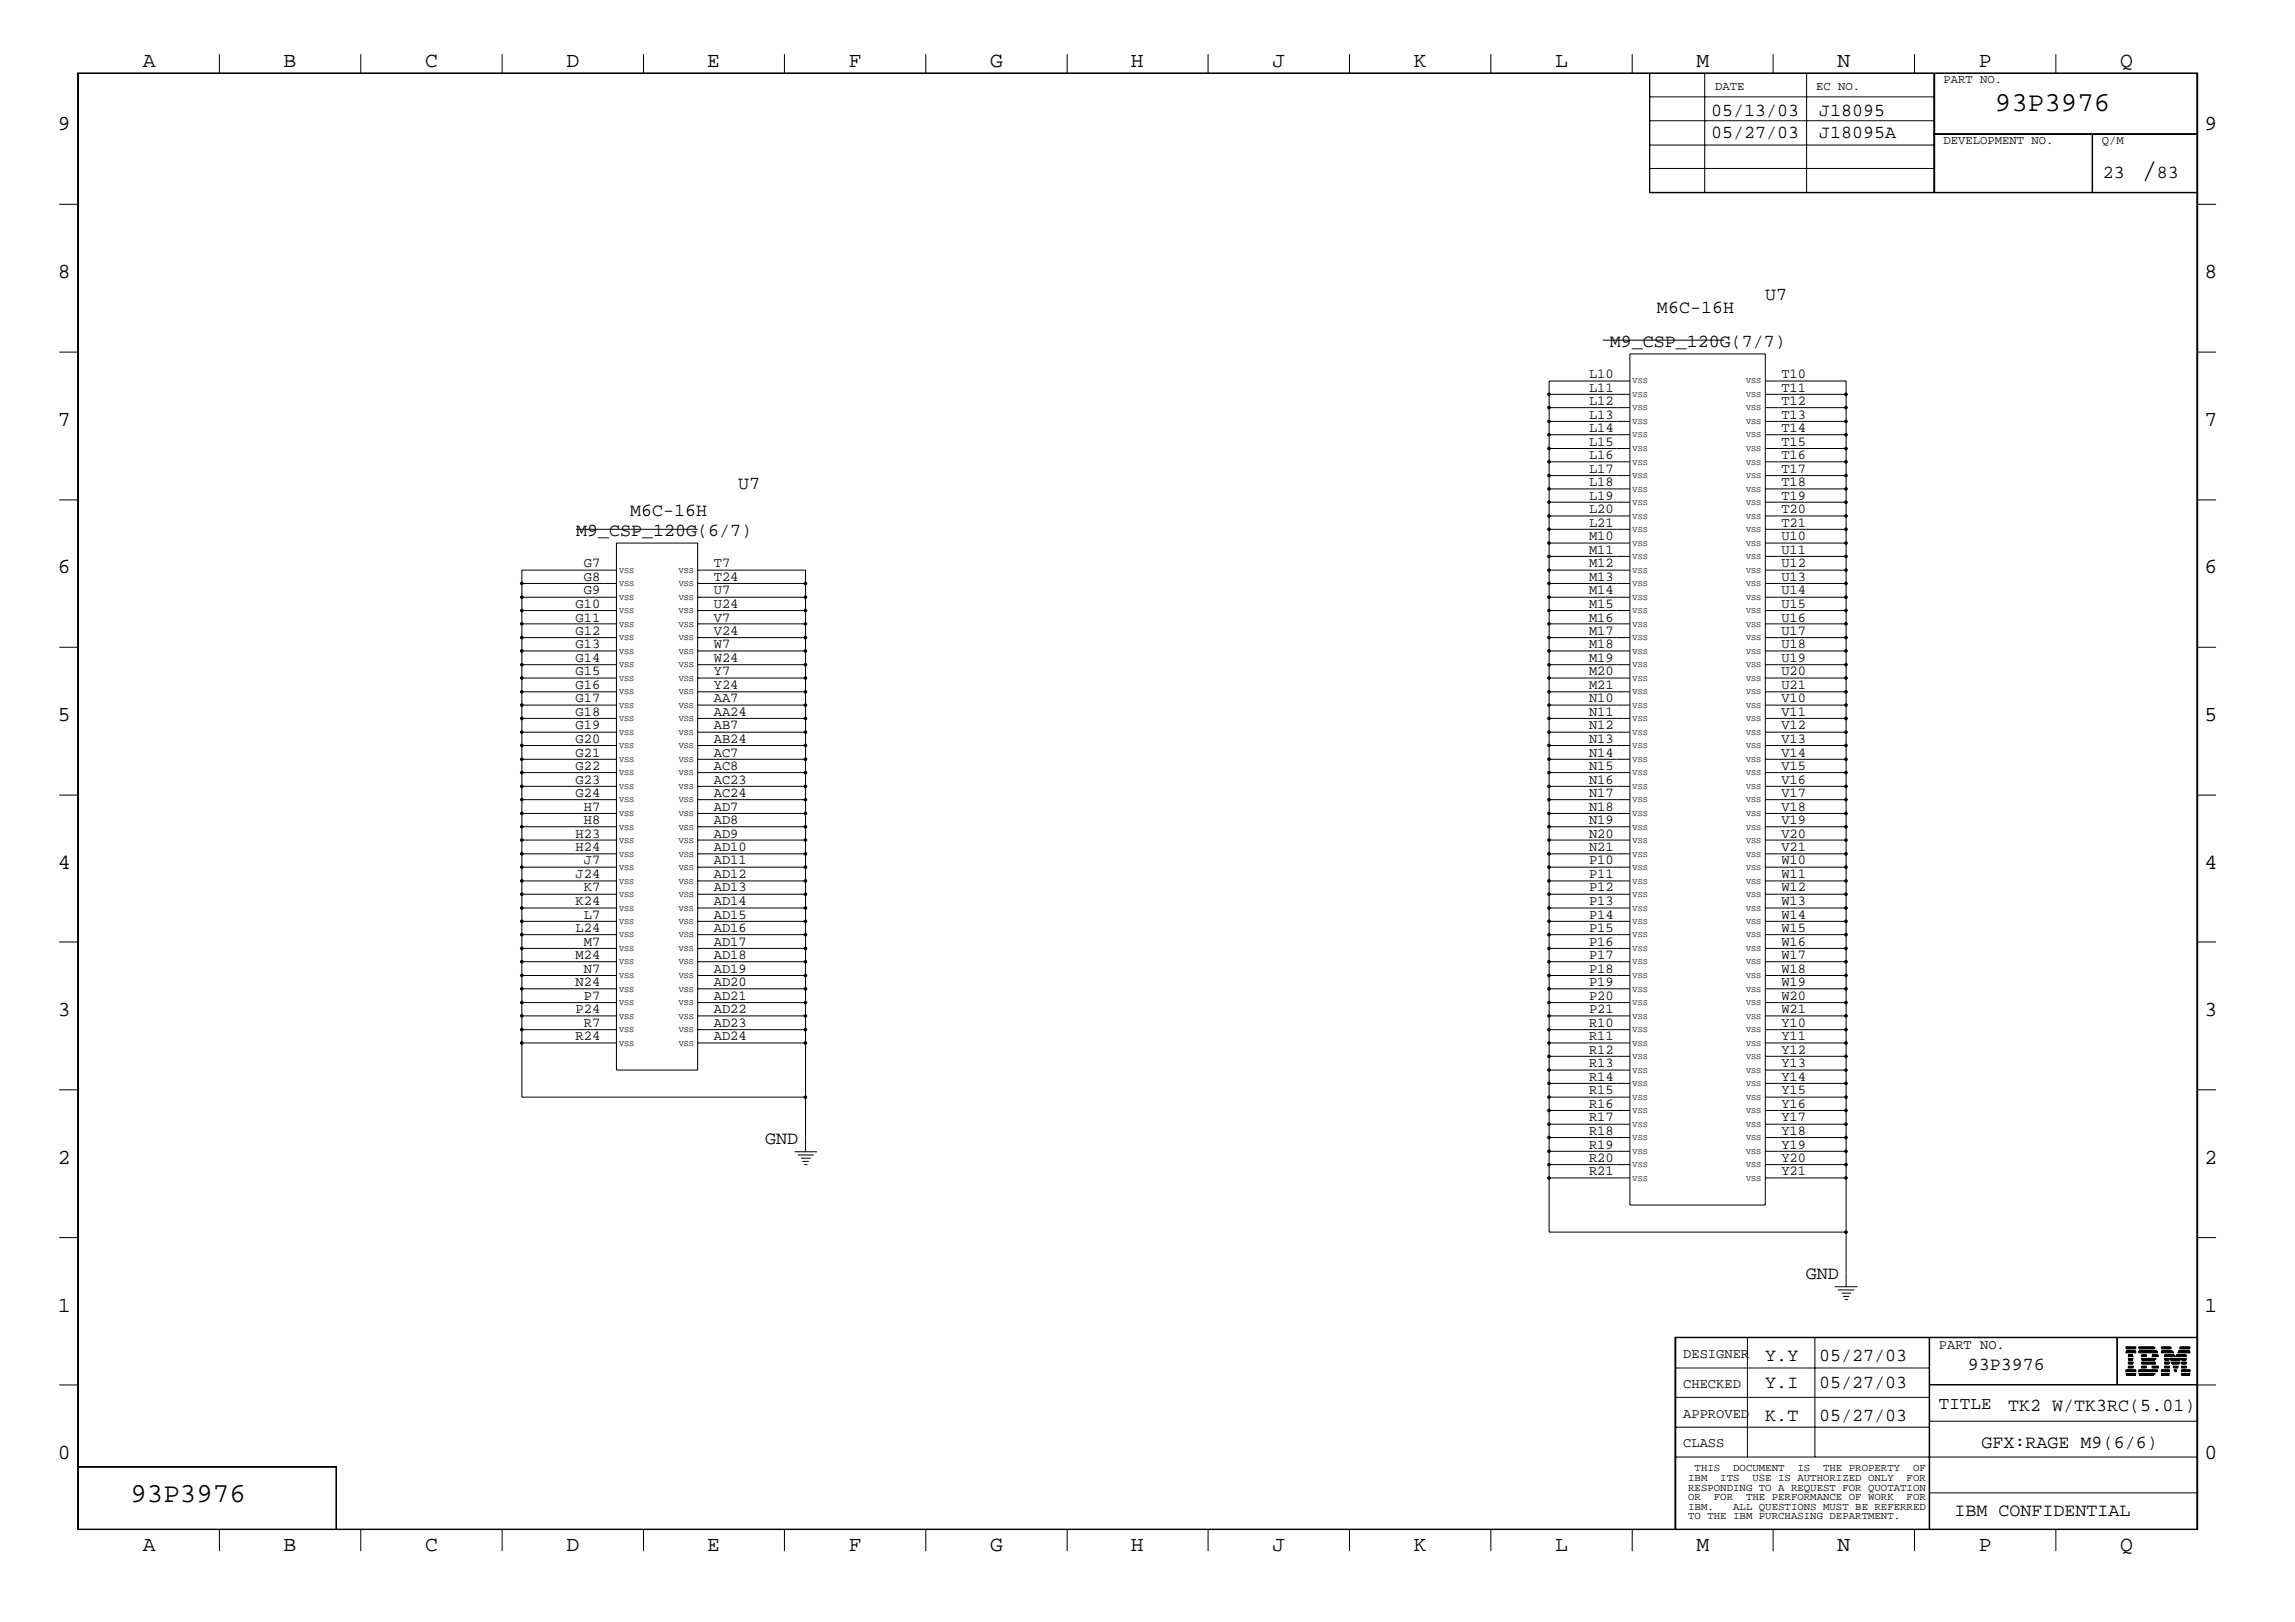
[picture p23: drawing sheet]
<svg xmlns="http://www.w3.org/2000/svg" width="423mm" height="299mm" viewBox="0 0 423 299" stroke-linecap="round" stroke-linejoin="round" font-family="sans-serif">
<defs><g id="words">
<text font-size="5.2" x="395" y="32.9">/</text>
<g font-size="5.1">
<text x="368" y="20.4">93P3976</text>
<text x="24" y="277.1">93P3976</text>
</g>
<g font-size="4">
<text x="26.3" y="12.4">A</text>
<text x="52.3" y="12.4">B</text>
<text x="78.4" y="12.4">C</text>
<text x="104.5" y="12.4">D</text>
<text x="130.5" y="12.4">E</text>
<text x="156.5" y="12.4">F</text>
<text x="182.6" y="12.4">G</text>
<text x="208.6" y="12.4">H</text>
<text x="234.7" y="12.4">J</text>
<text x="260.8" y="12.4">K</text>
<text x="286.9" y="12.4">L</text>
<text x="312.9" y="12.4">M</text>
<text x="338.9" y="12.4">N</text>
<text x="365" y="12.4">P</text>
<text x="391.1" y="12.4">Q</text>
<text x="10.7" y="24">9</text>
<text x="406.7" y="24">9</text>
<text x="10.7" y="51.3">8</text>
<text x="406.7" y="51.3">8</text>
<text x="10.7" y="78.5">7</text>
<text x="406.7" y="78.5">7</text>
<text x="10.7" y="105.7">6</text>
<text x="406.7" y="105.7">6</text>
<text x="10.7" y="133">5</text>
<text x="406.7" y="133">5</text>
<text x="10.7" y="160.2">4</text>
<text x="406.7" y="160.2">4</text>
<text x="10.7" y="187.4">3</text>
<text x="406.7" y="187.4">3</text>
<text x="10.7" y="214.6">2</text>
<text x="406.7" y="214.6">2</text>
<text x="10.7" y="241.9">1</text>
<text x="406.7" y="241.9">1</text>
<text x="10.7" y="269.1">0</text>
<text x="406.7" y="269.1">0</text>
<text x="26.3" y="286.1">A</text>
<text x="52.3" y="286.1">B</text>
<text x="78.4" y="286.1">C</text>
<text x="104.5" y="286.1">D</text>
<text x="130.5" y="286.1">E</text>
<text x="156.5" y="286.1">F</text>
<text x="182.6" y="286.1">G</text>
<text x="208.6" y="286.1">H</text>
<text x="234.7" y="286.1">J</text>
<text x="260.8" y="286.1">K</text>
<text x="286.9" y="286.1">L</text>
<text x="312.9" y="286.1">M</text>
<text x="338.9" y="286.1">N</text>
<text x="365" y="286.1">P</text>
<text x="391.1" y="286.1">Q</text>
</g>
<g font-size="3.4">
<text x="315.6" y="21.4">05/13/03</text>
<text x="335.5" y="21.4">J18095</text>
<text x="315.6" y="25.4">05/27/03</text>
<text x="335.5" y="25.4">J18095A</text>
<text x="387.9" y="32.9">23</text>
<text x="397.8" y="32.9">83</text>
<text x="305.6" y="57.7">M6C-16H</text>
<text x="325.6" y="55.3">U7</text>
<text x="296.9" y="64">M9_CSP_120G(7/7)</text>
<text x="116.2" y="95.2">M6C-16H</text>
<text x="136.1" y="90.2">U7</text>
<text x="106.3" y="98.9">M9_CSP_120G(6/7)</text>
<text x="141.1" y="211.1">GND</text>
<text x="333.1" y="236">GND</text>
<text x="325.6" y="251">Y.Y</text>
<text x="335.5" y="251">05/27/03</text>
<text x="325.6" y="255.9">Y.I</text>
<text x="335.5" y="255.9">05/27/03</text>
<text x="363" y="252.6">93P3976</text>
<text x="325.6" y="262.1">K.T</text>
<text x="335.5" y="262.1">05/27/03</text>
<text x="370.4" y="260.2">TK2 W/TK3RC(5.01)</text>
<text x="365.5" y="267.1">GFX:RAGE M9(6/6)</text>
<text x="360.5" y="279.6">IBM CONFIDENTIAL</text>
</g>
<text font-size="3.2" x="357.6" y="259.9">TITLE</text>
<g font-size="2.5">
<text x="293.1" y="69.8">L10</text>
<text x="328.6" y="69.8">T10</text>
<text x="293.1" y="72.2">L11</text>
<text x="293.1" y="74.8">L12</text>
<text x="293.1" y="77.2">L13</text>
<text x="328.6" y="77.2">T13</text>
<text x="328.6" y="72.2">T11</text>
<text x="328.6" y="74.8">T12</text>
<text x="293.1" y="79.7">L14</text>
<text x="293.1" y="82.2">L15</text>
<text x="328.6" y="79.7">T14</text>
<text x="328.6" y="82.2">T15</text>
<text x="293.1" y="84.7">L16</text>
<text x="293.1" y="87.2">L17</text>
<text x="293.1" y="89.7">L18</text>
<text x="328.6" y="87.2">T17</text>
<text x="328.6" y="84.7">T16</text>
<text x="328.6" y="89.7">T18</text>
<text x="293.1" y="94.7">L20</text>
<text x="293.1" y="92.2">L19</text>
<text x="328.6" y="92.2">T19</text>
<text x="328.6" y="94.7">T20</text>
<text x="293.1" y="97.1">L21</text>
<text x="293.1" y="99.7">M10</text>
<text x="328.6" y="97.1">T21</text>
<text x="328.6" y="99.7">U10</text>
<text x="107.7" y="104.6">G7</text>
<text x="107.7" y="107.1">G8</text>
<text x="131.7" y="107.1">T24</text>
<text x="131.7" y="104.6">T7</text>
<text x="293.1" y="102.1">M11</text>
<text x="293.1" y="104.6">M12</text>
<text x="293.1" y="107.1">M13</text>
<text x="328.6" y="107.1">U13</text>
<text x="328.6" y="102.1">U11</text>
<text x="328.6" y="104.6">U12</text>
<text x="106.2" y="112.1">G10</text>
<text x="107.7" y="109.6">G9</text>
<text x="131.7" y="112.1">U24</text>
<text x="131.7" y="109.6">U7</text>
<text x="293.1" y="109.6">M14</text>
<text x="293.1" y="112.1">M15</text>
<text x="328.6" y="112.1">U15</text>
<text x="328.6" y="109.6">U14</text>
<text x="106.2" y="117.1">G12</text>
<text x="106.2" y="119.5">G13</text>
<text x="106.2" y="114.6">G11</text>
<text x="131.7" y="117.1">V24</text>
<text x="131.7" y="114.6">V7</text>
<text x="131.7" y="119.5">W7</text>
<text x="293.1" y="114.6">M16</text>
<text x="293.1" y="117.1">M17</text>
<text x="293.1" y="119.5">M18</text>
<text x="328.6" y="114.6">U16</text>
<text x="328.6" y="117.1">U17</text>
<text x="328.6" y="119.5">U18</text>
<text x="106.2" y="124.5">G15</text>
<text x="106.2" y="122.1">G14</text>
<text x="131.7" y="122.1">W24</text>
<text x="131.7" y="124.5">Y7</text>
<text x="293.1" y="122.1">M19</text>
<text x="293.1" y="124.5">M20</text>
<text x="328.6" y="122.1">U19</text>
<text x="328.6" y="124.5">U20</text>
<text x="106.2" y="129.5">G17</text>
<text x="106.2" y="127.1">G16</text>
<text x="131.7" y="129.5">AA7</text>
<text x="131.7" y="127.1">Y24</text>
<text x="293.1" y="127.1">M21</text>
<text x="293.1" y="129.5">N10</text>
<text x="328.6" y="129.5">V10</text>
<text x="328.6" y="127.1">U21</text>
<text x="106.2" y="132.1">G18</text>
<text x="106.2" y="137">G20</text>
<text x="106.2" y="134.5">G19</text>
<text x="131.7" y="132.1">AA24</text>
<text x="131.7" y="137">AB24</text>
<text x="131.7" y="134.5">AB7</text>
<text x="293.1" y="137">N13</text>
<text x="293.1" y="132.1">N11</text>
<text x="293.1" y="134.5">N12</text>
<text x="328.6" y="132.1">V11</text>
<text x="328.6" y="134.5">V12</text>
<text x="328.6" y="137">V13</text>
<text x="106.2" y="139.5">G21</text>
<text x="106.2" y="142">G22</text>
<text x="131.7" y="139.5">AC7</text>
<text x="131.7" y="142">AC8</text>
<text x="293.1" y="142">N15</text>
<text x="293.1" y="139.5">N14</text>
<text x="328.6" y="139.5">V14</text>
<text x="328.6" y="142">V15</text>
<text x="106.2" y="147">G24</text>
<text x="106.2" y="144.5">G23</text>
<text x="107.7" y="149.5">H7</text>
<text x="131.7" y="144.5">AC23</text>
<text x="131.7" y="149.5">AD7</text>
<text x="131.7" y="147">AC24</text>
<text x="293.1" y="144.5">N16</text>
<text x="293.1" y="147">N17</text>
<text x="293.1" y="149.5">N18</text>
<text x="328.6" y="144.5">V16</text>
<text x="328.6" y="147">V17</text>
<text x="328.6" y="149.5">V18</text>
<text x="106.2" y="154.5">H23</text>
<text x="107.7" y="152">H8</text>
<text x="131.7" y="152">AD8</text>
<text x="131.7" y="154.5">AD9</text>
<text x="293.1" y="152">N19</text>
<text x="293.1" y="154.5">N20</text>
<text x="328.6" y="152">V19</text>
<text x="328.6" y="154.5">V20</text>
<text x="106.2" y="157">H24</text>
<text x="106.2" y="162">J24</text>
<text x="107.7" y="159.4">J7</text>
<text x="131.7" y="157">AD10</text>
<text x="131.7" y="162">AD12</text>
<text x="131.7" y="159.4">AD11</text>
<text x="293.1" y="157">N21</text>
<text x="293.1" y="159.4">P10</text>
<text x="293.1" y="162">P11</text>
<text x="328.6" y="157">V21</text>
<text x="328.6" y="159.4">W10</text>
<text x="328.6" y="162">W11</text>
<text x="106.2" y="167">K24</text>
<text x="107.7" y="164.4">K7</text>
<text x="131.7" y="167">AD14</text>
<text x="131.7" y="164.4">AD13</text>
<text x="293.1" y="167">P13</text>
<text x="293.1" y="164.4">P12</text>
<text x="328.6" y="164.4">W12</text>
<text x="328.6" y="167">W13</text>
<text x="106.2" y="172">L24</text>
<text x="107.7" y="169.4">L7</text>
<text x="131.7" y="172">AD16</text>
<text x="131.7" y="169.4">AD15</text>
<text x="293.1" y="169.4">P14</text>
<text x="293.1" y="172">P15</text>
<text x="328.6" y="169.4">W14</text>
<text x="328.6" y="172">W15</text>
<text x="106.2" y="176.9">M24</text>
<text x="107.7" y="179.4">N7</text>
<text x="107.7" y="174.4">M7</text>
<text x="131.7" y="176.9">AD18</text>
<text x="131.7" y="174.4">AD17</text>
<text x="131.7" y="179.4">AD19</text>
<text x="293.1" y="174.4">P16</text>
<text x="293.1" y="176.9">P17</text>
<text x="293.1" y="179.4">P18</text>
<text x="328.6" y="174.4">W16</text>
<text x="328.6" y="176.9">W17</text>
<text x="328.6" y="179.4">W18</text>
<text x="106.2" y="181.9">N24</text>
<text x="107.7" y="184.4">P7</text>
<text x="131.7" y="181.9">AD20</text>
<text x="131.7" y="184.4">AD21</text>
<text x="293.1" y="181.9">P19</text>
<text x="293.1" y="184.4">P20</text>
<text x="328.6" y="181.9">W19</text>
<text x="328.6" y="184.4">W20</text>
<text x="106.2" y="191.9">R24</text>
<text x="106.2" y="186.9">P24</text>
<text x="107.7" y="189.4">R7</text>
<text x="131.7" y="189.4">AD23</text>
<text x="131.7" y="191.9">AD24</text>
<text x="131.7" y="186.9">AD22</text>
<text x="293.1" y="186.9">P21</text>
<text x="293.1" y="189.4">R10</text>
<text x="293.1" y="191.9">R11</text>
<text x="328.6" y="186.9">W21</text>
<text x="328.6" y="189.4">Y10</text>
<text x="328.6" y="191.9">Y11</text>
<text x="293.1" y="196.8">R13</text>
<text x="293.1" y="194.4">R12</text>
<text x="328.6" y="196.8">Y13</text>
<text x="328.6" y="194.4">Y12</text>
<text x="293.1" y="201.8">R15</text>
<text x="293.1" y="199.3">R14</text>
<text x="328.6" y="199.3">Y14</text>
<text x="328.6" y="201.8">Y15</text>
<text x="293.1" y="204.3">R16</text>
<text x="293.1" y="206.8">R17</text>
<text x="293.1" y="209.3">R18</text>
<text x="328.6" y="204.3">Y16</text>
<text x="328.6" y="206.8">Y17</text>
<text x="328.6" y="209.3">Y18</text>
<text x="293.1" y="211.8">R19</text>
<text x="293.1" y="214.3">R20</text>
<text x="328.6" y="211.8">Y19</text>
<text x="328.6" y="214.3">Y20</text>
<text x="293.1" y="216.7">R21</text>
<text x="328.6" y="216.7">Y21</text>
<text x="310.5" y="250.5">DESIGNER</text>
<text x="357.6" y="248.8">PART NO.</text>
<text x="310.5" y="256">CHECKED</text>
<text x="310.5" y="261.5">APPROVED</text>
<text x="310.5" y="267">CLASS</text>
</g>
<g font-size="2.3">
<text x="316.4" y="16.7">DATE</text>
<text x="335" y="16.7">EC NO.</text>
<text x="358.5" y="15.2">PART NO.</text>
<text x="358.5" y="26.5">DEVELOPMENT NO.</text>
<text x="387.7" y="26.5">Q/M</text>
</g>
<g font-size="2">
<text x="311.4" y="273.1">IBM</text>
<text x="311.4" y="274.9">RESPONDING TO A REQUEST FOR QUOTATION</text>
<text x="312.6" y="271.4">THIS</text>
<text x="317.3" y="273.1">ITS</text>
<text x="319.7" y="271.4">DOCUMENT</text>
<text x="323.3" y="273.1">USE IS AUTHORIZED ONLY</text>
<text x="331.6" y="271.4">IS</text>
<text x="336.3" y="271.4">THE PROPERTY</text>
<text x="351.7" y="273.1">FOR</text>
<text x="352.9" y="271.4">OF</text>
<text x="311.4" y="276.7">OR</text>
<text x="311.4" y="278.5">IBM.</text>
<text x="311.4" y="280.2">TO THE IBM PURCHASING DEPARTMENT.</text>
<text x="316.1" y="276.7">FOR</text>
<text x="319.7" y="278.5">ALL QUESTIONS MUST BE REFERRED</text>
<text x="322.1" y="276.7">THE PERFORMANCE OF WORK</text>
<text x="351.7" y="276.7">FOR</text>
</g>
<g font-size="1.6">
<text x="301.2" y="70.7">VSS</text>
<text x="322.1" y="70.7">VSS</text>
<text x="301.2" y="75.7">VSS</text>
<text x="301.2" y="73.2">VSS</text>
<text x="322.1" y="75.7">VSS</text>
<text x="322.1" y="73.2">VSS</text>
<text x="301.2" y="83.2">VSS</text>
<text x="301.2" y="80.7">VSS</text>
<text x="301.2" y="78.2">VSS</text>
<text x="322.1" y="83.2">VSS</text>
<text x="322.1" y="80.7">VSS</text>
<text x="322.1" y="78.2">VSS</text>
<text x="301.2" y="88.1">VSS</text>
<text x="301.2" y="85.7">VSS</text>
<text x="322.1" y="88.1">VSS</text>
<text x="322.1" y="85.7">VSS</text>
<text x="301.2" y="95.7">VSS</text>
<text x="301.2" y="93.1">VSS</text>
<text x="301.2" y="90.7">VSS</text>
<text x="322.1" y="95.7">VSS</text>
<text x="322.1" y="93.1">VSS</text>
<text x="322.1" y="90.7">VSS</text>
<text x="301.2" y="100.7">VSS</text>
<text x="301.2" y="98.1">VSS</text>
<text x="322.1" y="100.7">VSS</text>
<text x="322.1" y="98.1">VSS</text>
<text x="114.2" y="105.7">VSS</text>
<text x="125.2" y="105.7">VSS</text>
<text x="301.2" y="105.7">VSS</text>
<text x="301.2" y="103.1">VSS</text>
<text x="322.1" y="105.7">VSS</text>
<text x="322.1" y="103.1">VSS</text>
<text x="114.2" y="113.1">VSS</text>
<text x="114.2" y="110.6">VSS</text>
<text x="114.2" y="108.1">VSS</text>
<text x="125.2" y="113.1">VSS</text>
<text x="125.2" y="110.6">VSS</text>
<text x="125.2" y="108.1">VSS</text>
<text x="301.2" y="113.1">VSS</text>
<text x="301.2" y="110.6">VSS</text>
<text x="301.2" y="108.1">VSS</text>
<text x="322.1" y="113.1">VSS</text>
<text x="322.1" y="110.6">VSS</text>
<text x="322.1" y="108.1">VSS</text>
<text x="114.2" y="118.1">VSS</text>
<text x="114.2" y="115.6">VSS</text>
<text x="125.2" y="118.1">VSS</text>
<text x="125.2" y="115.6">VSS</text>
<text x="301.2" y="118.1">VSS</text>
<text x="301.2" y="115.6">VSS</text>
<text x="322.1" y="118.1">VSS</text>
<text x="322.1" y="115.6">VSS</text>
<text x="114.2" y="125.6">VSS</text>
<text x="114.2" y="123.1">VSS</text>
<text x="114.2" y="120.6">VSS</text>
<text x="125.2" y="125.6">VSS</text>
<text x="125.2" y="123.1">VSS</text>
<text x="125.2" y="120.6">VSS</text>
<text x="301.2" y="125.6">VSS</text>
<text x="301.2" y="123.1">VSS</text>
<text x="301.2" y="120.6">VSS</text>
<text x="322.1" y="125.6">VSS</text>
<text x="322.1" y="123.1">VSS</text>
<text x="322.1" y="120.6">VSS</text>
<text x="114.2" y="130.6">VSS</text>
<text x="114.2" y="128">VSS</text>
<text x="125.2" y="130.6">VSS</text>
<text x="125.2" y="128">VSS</text>
<text x="301.2" y="130.6">VSS</text>
<text x="301.2" y="128">VSS</text>
<text x="322.1" y="130.6">VSS</text>
<text x="322.1" y="128">VSS</text>
<text x="114.2" y="135.6">VSS</text>
<text x="114.2" y="133">VSS</text>
<text x="125.2" y="135.6">VSS</text>
<text x="125.2" y="133">VSS</text>
<text x="301.2" y="135.6">VSS</text>
<text x="301.2" y="133">VSS</text>
<text x="322.1" y="135.6">VSS</text>
<text x="322.1" y="133">VSS</text>
<text x="114.2" y="143">VSS</text>
<text x="114.2" y="140.5">VSS</text>
<text x="114.2" y="138">VSS</text>
<text x="125.2" y="143">VSS</text>
<text x="125.2" y="140.5">VSS</text>
<text x="125.2" y="138">VSS</text>
<text x="301.2" y="143">VSS</text>
<text x="301.2" y="140.5">VSS</text>
<text x="301.2" y="138">VSS</text>
<text x="322.1" y="143">VSS</text>
<text x="322.1" y="140.5">VSS</text>
<text x="322.1" y="138">VSS</text>
<text x="114.2" y="148">VSS</text>
<text x="114.2" y="145.5">VSS</text>
<text x="125.2" y="148">VSS</text>
<text x="125.2" y="145.5">VSS</text>
<text x="301.2" y="148">VSS</text>
<text x="301.2" y="145.5">VSS</text>
<text x="322.1" y="148">VSS</text>
<text x="322.1" y="145.5">VSS</text>
<text x="114.2" y="155.4">VSS</text>
<text x="114.2" y="153">VSS</text>
<text x="114.2" y="150.5">VSS</text>
<text x="125.2" y="155.4">VSS</text>
<text x="125.2" y="153">VSS</text>
<text x="125.2" y="150.5">VSS</text>
<text x="301.2" y="155.4">VSS</text>
<text x="301.2" y="153">VSS</text>
<text x="301.2" y="150.5">VSS</text>
<text x="322.1" y="155.4">VSS</text>
<text x="322.1" y="153">VSS</text>
<text x="322.1" y="150.5">VSS</text>
<text x="114.2" y="160.4">VSS</text>
<text x="114.2" y="158">VSS</text>
<text x="125.2" y="160.4">VSS</text>
<text x="125.2" y="158">VSS</text>
<text x="301.2" y="160.4">VSS</text>
<text x="301.2" y="158">VSS</text>
<text x="322.1" y="160.4">VSS</text>
<text x="322.1" y="158">VSS</text>
<text x="114.2" y="168">VSS</text>
<text x="114.2" y="165.4">VSS</text>
<text x="114.2" y="163">VSS</text>
<text x="125.2" y="168">VSS</text>
<text x="125.2" y="165.4">VSS</text>
<text x="125.2" y="163">VSS</text>
<text x="301.2" y="168">VSS</text>
<text x="301.2" y="165.4">VSS</text>
<text x="301.2" y="163">VSS</text>
<text x="322.1" y="168">VSS</text>
<text x="322.1" y="165.4">VSS</text>
<text x="322.1" y="163">VSS</text>
<text x="114.2" y="172.9">VSS</text>
<text x="114.2" y="170.4">VSS</text>
<text x="125.2" y="172.9">VSS</text>
<text x="125.2" y="170.4">VSS</text>
<text x="301.2" y="172.9">VSS</text>
<text x="301.2" y="170.4">VSS</text>
<text x="322.1" y="172.9">VSS</text>
<text x="322.1" y="170.4">VSS</text>
<text x="114.2" y="177.9">VSS</text>
<text x="114.2" y="175.4">VSS</text>
<text x="125.2" y="177.9">VSS</text>
<text x="125.2" y="175.4">VSS</text>
<text x="301.2" y="177.9">VSS</text>
<text x="301.2" y="175.4">VSS</text>
<text x="322.1" y="177.9">VSS</text>
<text x="322.1" y="175.4">VSS</text>
<text x="114.2" y="185.4">VSS</text>
<text x="114.2" y="182.9">VSS</text>
<text x="114.2" y="180.4">VSS</text>
<text x="125.2" y="185.4">VSS</text>
<text x="125.2" y="182.9">VSS</text>
<text x="125.2" y="180.4">VSS</text>
<text x="301.2" y="185.4">VSS</text>
<text x="301.2" y="182.9">VSS</text>
<text x="301.2" y="180.4">VSS</text>
<text x="322.1" y="185.4">VSS</text>
<text x="322.1" y="182.9">VSS</text>
<text x="322.1" y="180.4">VSS</text>
<text x="114.2" y="190.3">VSS</text>
<text x="114.2" y="187.9">VSS</text>
<text x="125.2" y="190.3">VSS</text>
<text x="125.2" y="187.9">VSS</text>
<text x="301.2" y="190.3">VSS</text>
<text x="301.2" y="187.9">VSS</text>
<text x="322.1" y="190.3">VSS</text>
<text x="322.1" y="187.9">VSS</text>
<text x="114.2" y="192.9">VSS</text>
<text x="125.2" y="192.9">VSS</text>
<text x="301.2" y="197.9">VSS</text>
<text x="301.2" y="195.3">VSS</text>
<text x="301.2" y="192.9">VSS</text>
<text x="322.1" y="197.9">VSS</text>
<text x="322.1" y="195.3">VSS</text>
<text x="322.1" y="192.9">VSS</text>
<text x="301.2" y="202.9">VSS</text>
<text x="301.2" y="200.3">VSS</text>
<text x="322.1" y="202.9">VSS</text>
<text x="322.1" y="200.3">VSS</text>
<text x="301.2" y="207.9">VSS</text>
<text x="301.2" y="205.3">VSS</text>
<text x="322.1" y="207.9">VSS</text>
<text x="322.1" y="205.3">VSS</text>
<text x="301.2" y="215.3">VSS</text>
<text x="301.2" y="212.8">VSS</text>
<text x="301.2" y="210.3">VSS</text>
<text x="322.1" y="215.3">VSS</text>
<text x="322.1" y="212.8">VSS</text>
<text x="322.1" y="210.3">VSS</text>
<text x="301.2" y="217.8">VSS</text>
<text x="322.1" y="217.8">VSS</text>
</g>
</g></defs>
<g fill="none" stroke="#000" stroke-width=".18">
<path d="M14.3 13.5h391.1v268.6h-391.1zM14.5 13.5h390.7v268.5h-390.7zM40.5 10v3.5M66.5 10v3.5M92.6 10v3.5M118.7 10v3.5M144.7 10v3.5M170.8 10v3.5M196.8 10v3.5M222.8 10v3.5M248.9 10v3.5M275 10v3.5"/>
<path d="M301.1 10v3.5M304.3 13.5v22.1h101.1M304.3 17.9h52.4M314.5 13.5v22.1M327.1 10v3.5M333.2 13.5v22.1M353.1 10v3.5M356.7 13.5v22.1M356.9 13.5v22.1M379.2 10v3.5M10.9 37.7h3.4M304.3 35.5h101.1"/>
<path d="M304.3 31.1h52.4M304.3 26.8h52.4M304.3 22.3h52.4M356.7 24.8h48.7M356.7 24.6h48.7M385.9 24.8v10.8M386 24.8v10.8M405.4 37.7h3.4M10.9 64.9h3.4M285.8 77.7h14.9M285.8 75.2h14.9M285.8 72.7h14.9"/>
<path d="M295.7 62.7h22.4M300.7 70.3h-14.9v156.9h54.7v-9.9M300.7 65.3h24.9v156.9h-24.9zM325.6 77.7h14.9M325.6 75.2h14.9M325.6 72.7h14.9M325.6 70.3h14.9v147M405.4 64.9h3.4M10.9 92.2h3.4M106.3 97.6h22.4M285.8 97.6h14.9M285.8 95.2h14.9"/>
<path d="M285.8 92.6h14.9M285.8 90.2h14.9M285.8 87.7h14.9M285.8 85.2h14.9M285.8 82.7h14.9M285.8 80.2h14.9M325.6 97.6h14.9M325.6 95.2h14.9M325.6 92.6h14.9M325.6 90.2h14.9M325.6 87.7h14.9M325.6 85.2h14.9"/>
<path d="M325.6 82.7h14.9M325.6 80.2h14.9M405.4 92.2h3.4M10.9 119.4h3.4M113.7 117.6h-17.4v2.5M113.7 115.1h-17.4v2.5M113.7 112.6h-17.4v2.5M113.7 110.2h-17.4v2.4M113.7 107.6h-17.4v2.6M113.7 100.2h15v97.2h-15zM113.7 105.2h-17.4v2.4M128.7 105.2h19.9v2.4h-19.9"/>
<path d="M148.6 107.6v2.6h-19.9M148.6 110.2v2.4h-19.9M148.6 112.6v2.5h-19.9M148.6 115.1v2.5h-19.9M148.6 117.6v2.5h-19.9M285.8 100.2h14.9M285.8 117.6h14.9M285.8 115.1h14.9M285.8 112.6h14.9M285.8 110.2h14.9M285.8 107.6h14.9M285.8 105.2h14.9"/>
<path d="M285.8 102.6h14.9M325.6 100.2h14.9M325.6 117.6h14.9M325.6 115.1h14.9M325.6 112.6h14.9M325.6 110.2h14.9M325.6 107.6h14.9M325.6 105.2h14.9M325.6 102.6h14.9M405.4 119.4h3.4M113.7 137.5h-17.4v2.5M113.7 135h-17.4v2.5"/>
<path d="M113.7 132.5h-17.4v2.5M113.7 130h-17.4v2.5M113.7 127.6h-17.4v2.4M113.7 125.1h-17.4v2.5M113.7 122.6h-17.4v2.5M113.7 120.1h-17.4v2.5M148.6 120.1v2.5h-19.9M148.6 122.6v2.5h-19.9M148.6 125.1v2.5h-19.9M148.6 127.6v2.4h-19.9M148.6 130v2.5h-19.9M148.6 132.5v2.5h-19.9"/>
<path d="M148.6 135v2.5h-19.9M148.6 137.5v2.5h-19.9M285.8 137.5h14.9M285.8 135h14.9M285.8 132.5h14.9M285.8 130h14.9M285.8 127.6h14.9M285.8 125.1h14.9M285.8 122.6h14.9M285.8 120.1h14.9M325.6 137.5h14.9M325.6 135h14.9"/>
<path d="M325.6 132.5h14.9M325.6 130h14.9M325.6 127.6h14.9M325.6 125.1h14.9M325.6 122.6h14.9M325.6 120.1h14.9M10.9 146.6h3.4M113.7 159.9h-17.4v2.6M113.7 157.5h-17.4v2.4M113.7 154.9h-17.4v2.6M113.7 152.5h-17.4v2.4M113.7 150h-17.4v2.5"/>
<path d="M113.7 147.5h-17.4v2.5M113.7 145h-17.4v2.5M113.7 142.5h-17.4v2.5M113.7 140h-17.4v2.5M148.6 140v2.5h-19.9M148.6 142.5v2.5h-19.9M148.6 145v2.5h-19.9M148.6 147.5v2.5h-19.9M148.6 150v2.5h-19.9M148.6 152.5v2.4h-19.9M148.6 154.9v2.6h-19.9M148.6 157.5v2.4h-19.9"/>
<path d="M148.6 159.9v2.6h-19.9M285.8 159.9h14.9M285.8 157.5h14.9M285.8 154.9h14.9M285.8 152.5h14.9M285.8 150h14.9M285.8 147.5h14.9M285.8 145h14.9M285.8 142.5h14.9M285.8 140h14.9M325.6 159.9h14.9M325.6 157.5h14.9"/>
<path d="M325.6 154.9h14.9M325.6 152.5h14.9M325.6 150h14.9M325.6 147.5h14.9M325.6 145h14.9M325.6 142.5h14.9M325.6 140h14.9M405.4 146.6h3.4M10.9 173.7h3.4M113.7 179.9h-17.4v2.5M113.7 177.4h-17.4v2.5M113.7 174.9h-17.4v2.5"/>
<path d="M113.7 172.4h-17.4v2.5M113.7 169.9h-17.4v2.5M113.7 167.5h-17.4v2.4M113.7 164.9h-17.4v2.6M113.7 162.5h-17.4v2.4M148.6 162.5v2.4h-19.9M148.6 164.9v2.6h-19.9M148.6 167.5v2.4h-19.9M148.6 169.9v2.5h-19.9M148.6 172.4v2.5h-19.9M148.6 174.9v2.5h-19.9M148.6 177.4v2.5h-19.9"/>
<path d="M148.6 179.9v2.5h-19.9M285.8 179.9h14.9M285.8 177.4h14.9M285.8 174.9h14.9M285.8 172.4h14.9M285.8 169.9h14.9M285.8 167.5h14.9M285.8 164.9h14.9M285.8 162.5h14.9M325.6 179.9h14.9M325.6 177.4h14.9M325.6 174.9h14.9"/>
<path d="M325.6 172.4h14.9M325.6 169.9h14.9M325.6 167.5h14.9M325.6 164.9h14.9M325.6 162.5h14.9M405.4 173.7h3.4M113.7 192.4h-17.4v10h52.3M113.7 189.9h-17.4v2.5M113.7 187.4h-17.4v2.5M113.7 184.9h-17.4v2.5M113.7 182.4h-17.4v2.5M148.6 182.4v2.5h-19.9"/>
<path d="M148.6 184.9v2.5h-19.9M148.6 187.4v2.5h-19.9M148.6 189.9v2.5h-19.9M148.6 192.4v19.9M285.8 197.4h14.9M285.8 192.4h14.9M285.8 189.9h14.9M285.8 187.4h14.9M285.8 184.9h14.9M285.8 182.4h14.9M285.8 199.8h14.9M285.8 194.8h14.9"/>
<path d="M325.6 197.4h14.9M325.6 192.4h14.9M325.6 189.9h14.9M325.6 187.4h14.9M325.6 184.9h14.9M325.6 182.4h14.9M325.6 199.8h14.9M325.6 194.8h14.9M10.9 201h3.4M146.6 212.4h4.1M147.2 213h2.9M147.7 213.6h1.8"/>
<path d="M148 214.2h1.2M148.3 214.8h.6M285.8 214.8h14.9M285.8 217.3h14.9M285.8 212.3h14.9M285.8 209.8h14.9M285.8 207.3h14.9M285.8 204.8h14.9M285.8 202.4h14.9M325.6 214.8h14.9M325.6 217.3h14.9M325.6 212.3h14.9"/>
<path d="M325.6 209.8h14.9M325.6 207.3h14.9M325.6 204.8h14.9M325.6 202.4h14.9M405.4 201h3.4M10.9 228.3h3.4M338.4 237.3h4.2M339 237.9h3.1M339.7 238.5h1.8M339.9 239.1h1.2M340.3 239.7h.6M340.5 227.2v10"/>
<path d="M405.4 228.3h3.4M10.9 255.4h3.4M308.9 246.7h96.5M308.9 257.7h47M308.9 252.3h47M309.1 246.6v35.4M322.3 246.6v22.1M334.8 246.6v22.1M355.9 246.6v35.4M355.9 255.4h49.5M355.9 255.4h52.9M390.5 246.6v8.8"/>
<path d="M390.6 246.6v8.8M392.2 253.3l1.8 .1zM392.2 252.9l1.8 .1zM392.2 252.8l1.8 .1zM392.2 252.6l1.8 .1zM392.2 249.4l1.8 .1zM392.2 249.3h1.8zM392.2 248.6l1.8 .1zM392.2 248.4l1.8 .1zM392.2 253.7h1.8h-1.8M392.2 253.5h1.8h-1.8M392.2 249.2h1.8h-1.8"/>
<path d="M392.2 248.8h1.8h-1.8M392.6 252.2l.8 .1zM392.6 252.1h.8zM392.6 252l.8 .1zM392.6 251.4l.8 .1zM392.6 251.2l.8 .1zM392.6 250.5l.8 .1zM392.6 250.1l.8 .1zM392.6 251.5h.8h-.8M392.6 250.9h.8h-.8M392.6 250.7h.8h-.8M392.6 250h.8h-.8"/>
<path d="M392.6 249.9h.8h-.8M394.5 253.3l3 .1zM394.5 248.6l3 .1zM394.5 248.4l2.8 .1zM394.5 252.9l3.3 .1zM394.5 252.8l3.4 .1zM394.5 252.6l3.4 .1zM394.5 249.4l3.4 .1zM394.5 249.3h3.4zM394.5 253.7h2.8h-2.8M394.5 253.5h3h-3M394.5 248.8h3h-3"/>
<path d="M394.5 249.2h3.3h-3.3M395.1 251.4l2.5 .1zM395.1 251.2l2.4 .1zM395.1 250.5l2.6 .1zM395.1 252.2l.8 .1zM395.1 252.1h.8zM395.1 252l.8 .1zM395.1 250.1l.8 .1zM395.1 251.5h2.6h-2.6M395.1 250.9h2.4h-2.4M395.1 250.7h2.5h-2.5M395.1 250h.8h-.8"/>
<path d="M395.1 249.9h.8h-.8M397 252.2l1.1 .1zM397 252.1h1.1zM397 252l1.1 .1zM397 250.1l1.1 .1zM397 250h1.1h-1.1M397 249.9h1.1h-1.1M398.7 253.3l1.4 .1zM398.7 252.9l1.4 .1zM398.7 252.8l1.4 .1zM398.7 252.6l1.4 .1zM398.7 249.4l2.2 .1z"/>
<path d="M398.7 249.3h2.1zM398.7 248.6l1.8 .1zM398.7 248.4l1.7 .1zM398.7 253.7h1.4h-1.4M398.7 253.5h1.4h-1.4M398.7 249.2h2h-2M398.7 248.8h1.8h-1.8M399.3 252.2l.8 .1zM399.3 252.1h.8zM399.3 252l.8 .1zM399.3 251.4l.8 .1zM399.3 251.2l.8 .1z"/>
<path d="M399.3 250.5l.8 .1zM399.3 250.1l1.9 .1zM399.3 251.5h.8h-.8M399.3 250.9h.8h-.8M399.3 250.7h.8h-.8M399.3 250h1.9h-1.9M399.3 249.9h1.8h-1.8M400.3 250.5l2 .1zM400.4 250.9h1.8h-1.8M400.4 250.7h1.8h-1.8M400.5 251.2l1.6 .1zM400.6 251.4l1.5 .1z"/>
<path d="M400.6 251.5h1.4h-1.4M400.9 252.1h.8zM400.9 252l.8 .1zM401 252.2l.7 .1zM401.1 252.6l.4 .1zM401.2 252.8l.3 .1zM401.2 252.9l.2 .1zM401.4 250.1l1.9 .1zM401.5 250h1.8h-1.8M401.5 249.9h1.8h-1.8M401.7 249.4l2.2 .1zM401.8 249.3h2.1z"/>
<path d="M401.8 249.2h2.1h-2.1M402.1 248.6l1.8 .1zM402.1 248.8h1.8h-1.8M402.2 248.4l1.7 .1zM402.4 253.3l1.5 .1zM402.4 252.9l1.5 .1zM402.4 252.8l1.5 .1zM402.4 252.6l1.5 .1zM402.4 252.2l.9 .1zM402.4 252.1h.9zM402.4 252l.9 .1zM402.4 251.4l.9 .1z"/>
<path d="M402.4 251.2l.9 .1zM402.4 250.5l.9 .1zM402.4 253.7h1.5h-1.5M402.4 253.5h1.5h-1.5M402.4 251.5h.9h-.9M402.4 250.9h.9h-.9M402.4 250.7h.9h-.9M405.4 246.6h-96.5v35.4M14.3 270.5h47.8v11.5M14.3 270.6h47.8M62 270.5v11.5M308.9 268.7h96.5"/>
<path d="M308.9 263.2h47M355.9 275.3h49.5M355.9 262.1h49.5M40.5 282v4.1M66.5 282v4.1M92.6 282v4.1M118.7 282v4.1M144.7 282v4.1M170.8 282v4.1M196.8 282v4.1M222.8 282v4.1M248.9 282v4.1"/>
<path d="M275 282v4.1M301.1 282v4.1M327.1 282v4.1M353.1 282v4.1M379.2 282v4.1"/>
</g>
<g fill="#000">
<circle cx="285.7" cy="77.7" r=".34"/>
<circle cx="285.7" cy="75.2" r=".34"/>
<circle cx="285.7" cy="72.7" r=".34"/>
<circle cx="340.5" cy="75.2" r=".34"/>
<circle cx="340.5" cy="77.7" r=".34"/>
<circle cx="340.5" cy="72.7" r=".34"/>
<circle cx="285.7" cy="90.2" r=".34"/>
<circle cx="285.7" cy="87.7" r=".34"/>
<circle cx="285.7" cy="80.2" r=".34"/>
<circle cx="285.7" cy="95.2" r=".34"/>
<circle cx="285.7" cy="92.6" r=".34"/>
<circle cx="285.7" cy="97.6" r=".34"/>
<circle cx="285.7" cy="82.7" r=".34"/>
<circle cx="285.7" cy="85.2" r=".34"/>
<circle cx="340.5" cy="85.2" r=".34"/>
<circle cx="340.5" cy="82.7" r=".34"/>
<circle cx="340.5" cy="90.2" r=".34"/>
<circle cx="340.5" cy="92.6" r=".34"/>
<circle cx="340.5" cy="97.6" r=".34"/>
<circle cx="340.5" cy="80.2" r=".34"/>
<circle cx="340.5" cy="87.7" r=".34"/>
<circle cx="340.5" cy="95.2" r=".34"/>
<circle cx="96.2" cy="110.2" r=".34"/>
<circle cx="96.2" cy="117.6" r=".34"/>
<circle cx="96.2" cy="107.6" r=".34"/>
<circle cx="96.2" cy="112.6" r=".34"/>
<circle cx="96.2" cy="115.1" r=".34"/>
<circle cx="148.6" cy="115.1" r=".34"/>
<circle cx="148.6" cy="110.2" r=".34"/>
<circle cx="148.6" cy="112.6" r=".34"/>
<circle cx="148.6" cy="117.6" r=".34"/>
<circle cx="148.6" cy="107.6" r=".34"/>
<circle cx="285.7" cy="100.2" r=".34"/>
<circle cx="285.7" cy="105.2" r=".34"/>
<circle cx="285.7" cy="110.2" r=".34"/>
<circle cx="285.7" cy="107.6" r=".34"/>
<circle cx="285.7" cy="112.6" r=".34"/>
<circle cx="285.7" cy="115.1" r=".34"/>
<circle cx="285.7" cy="117.6" r=".34"/>
<circle cx="285.7" cy="102.6" r=".34"/>
<circle cx="340.5" cy="105.2" r=".34"/>
<circle cx="340.5" cy="110.2" r=".34"/>
<circle cx="340.5" cy="117.6" r=".34"/>
<circle cx="340.5" cy="100.2" r=".34"/>
<circle cx="340.5" cy="112.6" r=".34"/>
<circle cx="340.5" cy="102.6" r=".34"/>
<circle cx="340.5" cy="107.6" r=".34"/>
<circle cx="340.5" cy="115.1" r=".34"/>
<circle cx="96.2" cy="127.6" r=".34"/>
<circle cx="96.2" cy="120.1" r=".34"/>
<circle cx="96.2" cy="122.6" r=".34"/>
<circle cx="96.2" cy="135" r=".34"/>
<circle cx="96.2" cy="132.5" r=".34"/>
<circle cx="96.2" cy="125.1" r=".34"/>
<circle cx="96.2" cy="137.5" r=".34"/>
<circle cx="96.2" cy="130" r=".34"/>
<circle cx="148.6" cy="125.1" r=".34"/>
<circle cx="148.6" cy="127.6" r=".34"/>
<circle cx="148.6" cy="135" r=".34"/>
<circle cx="148.6" cy="137.5" r=".34"/>
<circle cx="148.6" cy="120.1" r=".34"/>
<circle cx="148.6" cy="132.5" r=".34"/>
<circle cx="148.6" cy="130" r=".34"/>
<circle cx="148.6" cy="122.6" r=".34"/>
<circle cx="285.7" cy="130" r=".34"/>
<circle cx="285.7" cy="120.1" r=".34"/>
<circle cx="285.7" cy="125.1" r=".34"/>
<circle cx="285.7" cy="135" r=".34"/>
<circle cx="285.7" cy="137.5" r=".34"/>
<circle cx="285.7" cy="132.5" r=".34"/>
<circle cx="285.7" cy="122.6" r=".34"/>
<circle cx="285.7" cy="127.6" r=".34"/>
<circle cx="340.5" cy="135" r=".34"/>
<circle cx="340.5" cy="127.6" r=".34"/>
<circle cx="340.5" cy="122.6" r=".34"/>
<circle cx="340.5" cy="137.5" r=".34"/>
<circle cx="340.5" cy="132.5" r=".34"/>
<circle cx="340.5" cy="130" r=".34"/>
<circle cx="340.5" cy="120.1" r=".34"/>
<circle cx="340.5" cy="125.1" r=".34"/>
<circle cx="96.2" cy="154.9" r=".34"/>
<circle cx="96.2" cy="152.5" r=".34"/>
<circle cx="96.2" cy="145" r=".34"/>
<circle cx="96.2" cy="140" r=".34"/>
<circle cx="96.2" cy="147.5" r=".34"/>
<circle cx="96.2" cy="159.9" r=".34"/>
<circle cx="96.2" cy="150" r=".34"/>
<circle cx="96.2" cy="142.5" r=".34"/>
<circle cx="96.2" cy="157.5" r=".34"/>
<circle cx="148.6" cy="145" r=".34"/>
<circle cx="148.6" cy="157.5" r=".34"/>
<circle cx="148.6" cy="152.5" r=".34"/>
<circle cx="148.6" cy="159.9" r=".34"/>
<circle cx="148.6" cy="150" r=".34"/>
<circle cx="148.6" cy="154.9" r=".34"/>
<circle cx="148.6" cy="142.5" r=".34"/>
<circle cx="148.6" cy="147.5" r=".34"/>
<circle cx="148.6" cy="140" r=".34"/>
<circle cx="285.7" cy="154.9" r=".34"/>
<circle cx="285.7" cy="145" r=".34"/>
<circle cx="285.7" cy="147.5" r=".34"/>
<circle cx="285.7" cy="150" r=".34"/>
<circle cx="285.7" cy="157.5" r=".34"/>
<circle cx="285.7" cy="152.5" r=".34"/>
<circle cx="285.7" cy="159.9" r=".34"/>
<circle cx="285.7" cy="142.5" r=".34"/>
<circle cx="285.7" cy="140" r=".34"/>
<circle cx="340.5" cy="140" r=".34"/>
<circle cx="340.5" cy="152.5" r=".34"/>
<circle cx="340.5" cy="159.9" r=".34"/>
<circle cx="340.5" cy="145" r=".34"/>
<circle cx="340.5" cy="150" r=".34"/>
<circle cx="340.5" cy="154.9" r=".34"/>
<circle cx="340.5" cy="147.5" r=".34"/>
<circle cx="340.5" cy="142.5" r=".34"/>
<circle cx="340.5" cy="157.5" r=".34"/>
<circle cx="96.2" cy="164.9" r=".34"/>
<circle cx="96.2" cy="174.9" r=".34"/>
<circle cx="96.2" cy="169.9" r=".34"/>
<circle cx="96.2" cy="177.4" r=".34"/>
<circle cx="96.2" cy="179.9" r=".34"/>
<circle cx="96.2" cy="167.5" r=".34"/>
<circle cx="96.2" cy="172.4" r=".34"/>
<circle cx="96.2" cy="162.5" r=".34"/>
<circle cx="148.6" cy="174.9" r=".34"/>
<circle cx="148.6" cy="179.9" r=".34"/>
<circle cx="148.6" cy="162.5" r=".34"/>
<circle cx="148.6" cy="169.9" r=".34"/>
<circle cx="148.6" cy="167.5" r=".34"/>
<circle cx="148.6" cy="172.4" r=".34"/>
<circle cx="148.6" cy="164.9" r=".34"/>
<circle cx="148.6" cy="177.4" r=".34"/>
<circle cx="285.7" cy="174.9" r=".34"/>
<circle cx="285.7" cy="179.9" r=".34"/>
<circle cx="285.7" cy="162.5" r=".34"/>
<circle cx="285.7" cy="167.5" r=".34"/>
<circle cx="285.7" cy="164.9" r=".34"/>
<circle cx="285.7" cy="177.4" r=".34"/>
<circle cx="285.7" cy="172.4" r=".34"/>
<circle cx="285.7" cy="169.9" r=".34"/>
<circle cx="340.5" cy="164.9" r=".34"/>
<circle cx="340.5" cy="177.4" r=".34"/>
<circle cx="340.5" cy="172.4" r=".34"/>
<circle cx="340.5" cy="169.9" r=".34"/>
<circle cx="340.5" cy="167.5" r=".34"/>
<circle cx="340.5" cy="174.9" r=".34"/>
<circle cx="340.5" cy="179.9" r=".34"/>
<circle cx="340.5" cy="162.5" r=".34"/>
<circle cx="96.2" cy="187.4" r=".34"/>
<circle cx="96.2" cy="192.4" r=".34"/>
<circle cx="96.2" cy="189.9" r=".34"/>
<circle cx="96.2" cy="184.9" r=".34"/>
<circle cx="96.2" cy="182.4" r=".34"/>
<circle cx="148.6" cy="187.4" r=".34"/>
<circle cx="148.6" cy="184.9" r=".34"/>
<circle cx="148.6" cy="189.9" r=".34"/>
<circle cx="148.6" cy="192.4" r=".34"/>
<circle cx="148.6" cy="182.4" r=".34"/>
<circle cx="285.7" cy="182.4" r=".34"/>
<circle cx="285.7" cy="192.4" r=".34"/>
<circle cx="285.7" cy="189.9" r=".34"/>
<circle cx="285.7" cy="184.9" r=".34"/>
<circle cx="285.7" cy="194.8" r=".34"/>
<circle cx="285.7" cy="199.8" r=".34"/>
<circle cx="285.7" cy="197.4" r=".34"/>
<circle cx="285.7" cy="187.4" r=".34"/>
<circle cx="340.5" cy="182.4" r=".34"/>
<circle cx="340.5" cy="192.4" r=".34"/>
<circle cx="340.5" cy="189.9" r=".34"/>
<circle cx="340.5" cy="197.4" r=".34"/>
<circle cx="340.5" cy="187.4" r=".34"/>
<circle cx="340.5" cy="199.8" r=".34"/>
<circle cx="340.5" cy="184.9" r=".34"/>
<circle cx="340.5" cy="194.8" r=".34"/>
<circle cx="148.6" cy="202.4" r=".34"/>
<circle cx="285.7" cy="207.3" r=".34"/>
<circle cx="285.7" cy="217.3" r=".34"/>
<circle cx="285.7" cy="214.8" r=".34"/>
<circle cx="285.7" cy="212.3" r=".34"/>
<circle cx="285.7" cy="202.4" r=".34"/>
<circle cx="285.7" cy="209.8" r=".34"/>
<circle cx="285.7" cy="204.8" r=".34"/>
<circle cx="340.5" cy="214.8" r=".34"/>
<circle cx="340.5" cy="207.3" r=".34"/>
<circle cx="340.5" cy="204.8" r=".34"/>
<circle cx="340.5" cy="217.3" r=".34"/>
<circle cx="340.5" cy="202.4" r=".34"/>
<circle cx="340.5" cy="209.8" r=".34"/>
<circle cx="340.5" cy="212.3" r=".34"/>
<circle cx="340.5" cy="227.2" r=".34"/>
</g>
<use href="#words"/>
</svg>
